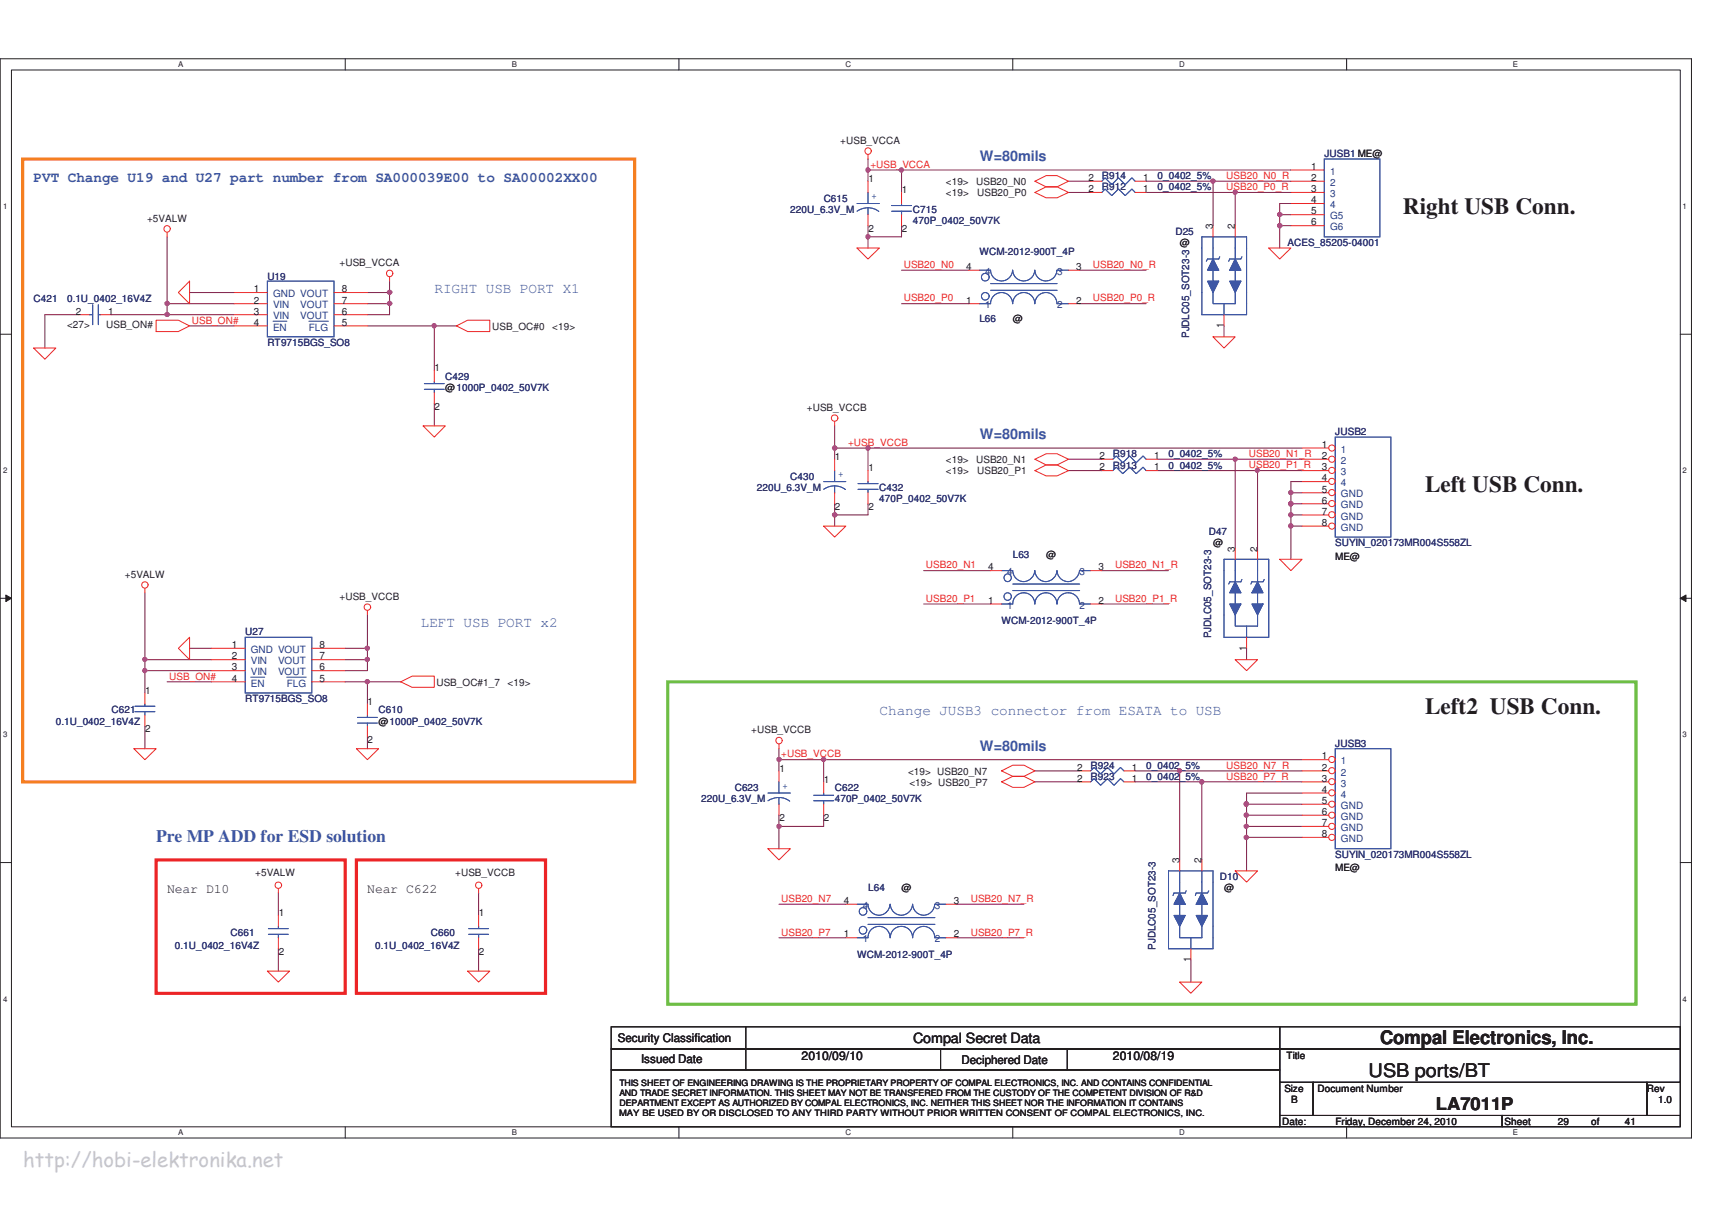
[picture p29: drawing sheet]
<svg xmlns="http://www.w3.org/2000/svg" width="297mm" height="210mm" viewBox="0 0 297 210" stroke-linecap="round" stroke-linejoin="round" font-family="sans-serif">
<defs><g id="words">
<g font-size="4" fill="#221e1f">
<text x="243.4" y="37.1">Right USB Conn.</text>
<text x="247.3" y="85.3">Left USB Conn.</text>
<text x="247.3" y="123.9">Left2 USB Conn.</text>
</g>
<text font-size="3.5" fill="#c7c9cb" x="4" y="202.6">http://hobi-elektronika.net</text>
<g font-size="3.3" fill="#221e1f">
<text x="239.4" y="181.2">Compal Electronics, Inc.</text>
<text x="237.5" y="186.9">USB ports/BT</text>
</g>
<text font-size="3" fill="#3a53a4" x="27.1" y="146.2">Pre MP ADD for ESD solution</text>
<text font-size="3" fill="#221e1f" x="249.1" y="192.6">LA7011P</text>
<g font-size="2.5" fill="#3a53a4">
<text x="170" y="28">W=80mils</text>
<text x="5.8" y="31.6">PVT Change U19 and U27 part number from SA000039E00 to SA00002XX00</text>
<text x="75.4" y="50.8">RIGHT USB PORT X1</text>
<text x="170" y="76.2">W=80mils</text>
<text x="73" y="108.7">LEFT USB PORT x2</text>
<text x="152.6" y="124.1">Change JUSB3 connector from ESATA to USB</text>
<text x="170" y="130.3">W=80mils</text>
</g>
<text font-size="2.5" fill="#221e1f" x="158.4" y="181">Compal Secret Data</text>
<g font-size="2.3" fill="#221e1f">
<text x="29" y="154.9">Near D10</text>
<text x="63.7" y="154.9">Near C622</text>
</g>
<g font-size="2.1" fill="#221e1f">
<text x="107.2" y="180.8">Security Classification</text>
<text x="111.2" y="184.5">Issued Date</text>
<text x="139.1" y="184">2010/09/10</text>
<text x="166.8" y="184.7">Deciphered Date</text>
<text x="193.1" y="184">2010/08/19</text>
</g>
<g font-size="1.7" fill="#221e1f">
<text x="145.8" y="24.9">+USB_VCCA</text>
<text x="227.5" y="29.5">1</text>
<text x="150.7" y="31.7">1</text>
<text x="156.5" y="33.6">1</text>
<text x="164.1" y="32.1">&lt;19&gt;</text>
<text x="164.1" y="34">&lt;19&gt;</text>
<text x="169.4" y="32.1">USB20_N0</text>
<text x="169.5" y="34">USB20_P0</text>
<text x="188.8" y="33.4">2</text>
<text x="188.8" y="31.4">2</text>
<text x="198.3" y="33.4">1</text>
<text x="198.3" y="31.4">1</text>
<text x="227.5" y="31.4">2</text>
<text x="227.5" y="33.4">3</text>
<text x="227.5" y="35.2">4</text>
<text x="25.5" y="38.5">+5VALW</text>
<text x="150.7" y="40.2">2</text>
<text x="156.5" y="40.2">2</text>
<text x="210.4" y="39.8" transform="rotate(-90 210.4 39.8)">3</text>
<text x="214.3" y="39.8" transform="rotate(-90 214.3 39.8)">2</text>
<text x="227.5" y="37.2">5</text>
<text x="227.5" y="39.1">6</text>
<text x="58.9" y="46.2">+USB_VCCA</text>
<text x="167.6" y="46.9">4</text>
<text x="186.7" y="46.9">3</text>
<text x="204.7" y="42.7">@</text>
<text x="44.1" y="50.7">1</text>
<text x="44.1" y="52.7">2</text>
<text x="59.3" y="52.7">7</text>
<text x="59.3" y="50.7">8</text>
<text x="167.6" y="52.7">1</text>
<text x="186.7" y="52.7">2</text>
<text x="11.6" y="57">&lt;27&gt;</text>
<text x="13.2" y="54.6">2</text>
<text x="18.4" y="57">USB_ON#</text>
<text x="18.8" y="54.6">1</text>
<text x="44.1" y="54.6">3</text>
<text x="44.1" y="56.5">4</text>
<text x="59.3" y="56.5">5</text>
<text x="59.3" y="54.6">6</text>
<text x="85.4" y="57.2">USB_OC#0</text>
<text x="95.8" y="57.2">&lt;19&gt;</text>
<text x="175.7" y="55.8">@</text>
<text x="212.3" y="57" transform="rotate(-90 212.3 57)">1</text>
<text x="75.4" y="64.5">1</text>
<text x="75.4" y="71.1">2</text>
<text x="77.3" y="67.8">@1000P_0402_50V7K</text>
<text x="140" y="71.3">+USB_VCCB</text>
<text x="229.4" y="77.7">1</text>
<text x="144.9" y="79.9">1</text>
<text x="150.7" y="81.8">1</text>
<text x="164.1" y="80.3">&lt;19&gt;</text>
<text x="164.1" y="82.3">&lt;19&gt;</text>
<text x="169.4" y="80.3">USB20_N1</text>
<text x="169.5" y="82.3">USB20_P1</text>
<text x="190.8" y="81.6">2</text>
<text x="190.8" y="79.7">2</text>
<text x="200.2" y="81.6">1</text>
<text x="200.2" y="79.7">1</text>
<text x="229.4" y="79.7">2</text>
<text x="229.4" y="81.6">3</text>
<text x="229.4" y="83.5">4</text>
<text x="144.9" y="88.5">2</text>
<text x="150.7" y="88.5">2</text>
<text x="229.4" y="85.5">5</text>
<text x="229.4" y="87.4">6</text>
<text x="229.4" y="89.3">7</text>
<text x="210.5" y="94.8">@</text>
<text x="214.3" y="95.7" transform="rotate(-90 214.3 95.7)">3</text>
<text x="218.2" y="95.7" transform="rotate(-90 218.2 95.7)">2</text>
<text x="229.4" y="91.3">8</text>
<text x="21.7" y="100.2">+5VALW</text>
<text x="171.5" y="99">4</text>
<text x="181.5" y="96.8">@</text>
<text x="190.6" y="99">3</text>
<text x="231.7" y="97.2">ME@</text>
<text x="58.9" y="104.1">+USB_VCCB</text>
<text x="171.5" y="104.8">1</text>
<text x="190.6" y="104.8">2</text>
<text x="40.2" y="112.5">1</text>
<text x="55.4" y="112.5">8</text>
<text x="216.3" y="112.9" transform="rotate(-90 216.3 112.9)">1</text>
<text x="40.2" y="116.3">3</text>
<text x="40.2" y="114.4">2</text>
<text x="40.2" y="118.3">4</text>
<text x="55.4" y="118.3">5</text>
<text x="55.4" y="116.3">6</text>
<text x="55.4" y="114.4">7</text>
<text x="75.7" y="119">USB_OC#1_7</text>
<text x="88.1" y="119">&lt;19&gt;</text>
<text x="25.2" y="120.4">1</text>
<text x="63.8" y="122.4">1</text>
<text x="65.7" y="125.7">@1000P_0402_50V7K</text>
<text x="25.2" y="127.1">2</text>
<text x="63.8" y="129">2</text>
<text x="130.3" y="127.3">+USB_VCCB</text>
<text x="229.4" y="131.8">1</text>
<text x="135.2" y="134">1</text>
<text x="142.9" y="135.9">1</text>
<text x="157.6" y="134.4">&lt;19&gt; USB20_N7</text>
<text x="157.8" y="136.4">&lt;19&gt; USB20_P7</text>
<text x="186.9" y="135.6">2</text>
<text x="186.9" y="133.7">2</text>
<text x="196.4" y="135.6">1</text>
<text x="196.4" y="133.7">1</text>
<text x="229.4" y="133.7">2</text>
<text x="229.4" y="135.6">3</text>
<text x="229.4" y="137.6">4</text>
<text x="135.2" y="142.5">2</text>
<text x="142.9" y="142.5">2</text>
<text x="229.4" y="139.5">5</text>
<text x="229.4" y="141.4">6</text>
<text x="229.4" y="143.4">7</text>
<text x="204.6" y="149.8" transform="rotate(-90 204.6 149.8)">3</text>
<text x="208.5" y="149.8" transform="rotate(-90 208.5 149.8)">2</text>
<text x="229.4" y="145.3">8</text>
<text x="44.3" y="152">+5VALW</text>
<text x="79" y="152">+USB_VCCB</text>
<text x="156.4" y="154.7">@</text>
<text x="212.4" y="154.7">@</text>
<text x="231.7" y="151.2">ME@</text>
<text x="48.4" y="159">1</text>
<text x="83.1" y="159">1</text>
<text x="146.4" y="156.9">4</text>
<text x="165.5" y="156.9">3</text>
<text x="48.4" y="165.7">2</text>
<text x="83.1" y="165.7">2</text>
<text x="146.4" y="162.7">1</text>
<text x="165.5" y="162.7">2</text>
<text x="206.6" y="166.9" transform="rotate(-90 206.6 166.9)">1</text>
<text x="223.2" y="183.8">Title</text>
<text x="222.8" y="189.4">Size</text>
<text x="224" y="191.4">B</text>
<text x="228.6" y="189.4">Document Number</text>
<text x="285.8" y="189.4">Rev</text>
<text x="287.7" y="191.4">1.0</text>
<text x="222.5" y="195.2">Date:</text>
<text x="231.7" y="195.2">Friday, December 24, 2010</text>
<text x="261.1" y="195.2">Sheet</text>
<text x="270.3" y="195.2">29</text>
<text x="276.1" y="195.2">of</text>
<text x="281.9" y="195.2">41</text>
</g>
<g font-size="1.7" fill="#ec2426">
<text x="151" y="29.1">+USB_VCCA</text>
<text x="212.8" y="31.1">USB20_N0_R</text>
<text x="212.8" y="33">USB20_P0_R</text>
<text x="156.8" y="46.5">USB20_N0</text>
<text x="189.6" y="46.5">USB20_N0_R</text>
<text x="156.8" y="52.3">USB20_P0</text>
<text x="189.6" y="52.3">USB20_P0_R</text>
<text x="33.3" y="56.2">USB_ON#</text>
<text x="147.2" y="77.4">+USB_VCCB</text>
<text x="216.7" y="79.3">USB20_N1_R</text>
<text x="216.7" y="81.3">USB20_P1_R</text>
<text x="160.7" y="98.6">USB20_N1</text>
<text x="193.5" y="98.6">USB20_N1_R</text>
<text x="160.7" y="104.4">USB20_P1</text>
<text x="193.5" y="104.4">USB20_P1_R</text>
<text x="29.4" y="117.9">USB_ON#</text>
<text x="135.5" y="131.4">+USB_VCCB</text>
<text x="212.8" y="133.4">USB20_N7_R</text>
<text x="212.8" y="135.3">USB20_P7_R</text>
<text x="135.5" y="156.5">USB20_N7</text>
<text x="168.4" y="156.5">USB20_N7_R</text>
<text x="135.5" y="162.4">USB20_P7</text>
<text x="168.4" y="162.4">USB20_P7_R</text>
</g>
<g font-size="1.7" fill="#2d2d72">
<text x="229.8" y="27.3">JUSB1 ME@</text>
<text x="142.9" y="35">C615</text>
<text x="191.2" y="33.1">R912</text>
<text x="191.2" y="31.1">R914</text>
<text x="200.8" y="33.1">0_0402_5%</text>
<text x="200.8" y="31.1">0_0402_5%</text>
<text x="137.1" y="36.9">220U_6.3V_M</text>
<text x="158.4" y="36.9">C715</text>
<text x="158.4" y="38.9">470P_0402_50V7K</text>
<text x="203.9" y="40.7">D25</text>
<text x="169.9" y="44.2">WCM-2012-900T_4P</text>
<text x="223.4" y="42.7">ACES_85205-04001</text>
<text x="5.8" y="52.4">C421</text>
<text x="11.6" y="52.4">0.1U_0402_16V4Z</text>
<text x="46.4" y="48.5">U19</text>
<text x="169.9" y="55.8">L66</text>
<text x="206.3" y="58.7" transform="rotate(-90 206.3 58.7)">PJDLC05_SOT23-3</text>
<text x="46.4" y="60.1">RT9715BGS_SO8</text>
<text x="77.3" y="65.9">C429</text>
<text x="231.7" y="75.5">JUSB2</text>
<text x="137.1" y="83.3">C430</text>
<text x="193.1" y="81.3">R913</text>
<text x="193.1" y="79.4">R918</text>
<text x="202.7" y="81.3">0_0402_5%</text>
<text x="202.7" y="79.4">0_0402_5%</text>
<text x="131.3" y="85.2">220U_6.3V_M</text>
<text x="152.6" y="85.2">C432</text>
<text x="152.6" y="87.1">470P_0402_50V7K</text>
<text x="209.7" y="92.9">D47</text>
<text x="231.7" y="94.8">SUYIN_020173MR004S558ZL</text>
<text x="175.7" y="96.8">L63</text>
<text x="42.5" y="110.3">U27</text>
<text x="173.8" y="108.3">WCM-2012-900T_4P</text>
<text x="210.1" y="110.8" transform="rotate(-90 210.1 110.8)">PJDLC05_SOT23-3</text>
<text x="9.7" y="125.7">0.1U_0402_16V4Z</text>
<text x="19.3" y="123.8">C621</text>
<text x="42.5" y="121.9">RT9715BGS_SO8</text>
<text x="65.7" y="123.8">C610</text>
<text x="231.7" y="129.6">JUSB3</text>
<text x="127.5" y="137.3">C623</text>
<text x="144.8" y="137.3">C622</text>
<text x="189.2" y="135.4">R923</text>
<text x="189.2" y="133.4">R924</text>
<text x="198.9" y="135.4">0_0402_5%</text>
<text x="198.9" y="133.4">0_0402_5%</text>
<text x="121.7" y="139.2">220U_6.3V_M</text>
<text x="144.8" y="139.2">470P_0402_50V7K</text>
<text x="231.7" y="148.9">SUYIN_020173MR004S558ZL</text>
<text x="150.6" y="154.7">L64</text>
<text x="211.6" y="152.7">D10</text>
<text x="30.3" y="164.7">0.1U_0402_16V4Z</text>
<text x="40" y="162.4">C661</text>
<text x="65.1" y="164.7">0.1U_0402_16V4Z</text>
<text x="74.8" y="162.4">C660</text>
<text x="148.7" y="166.3">WCM-2012-900T_4P</text>
<text x="200.5" y="164.8" transform="rotate(-90 200.5 164.8)">PJDLC05_SOT23-3</text>
</g>
<g font-size="1.7" fill="#3a53a4">
<text x="151.2" y="34.6">+</text>
<text x="145.4" y="82.8">+</text>
<text x="135.8" y="136.9">+</text>
</g>
<g font-size="1.7" fill="#1d437e">
<text x="230.8" y="30.3">1</text>
<text x="230.8" y="32.3">2</text>
<text x="230.8" y="34.2">3</text>
<text x="230.8" y="38.1">G5</text>
<text x="230.8" y="40">G6</text>
<text x="230.8" y="36.1">4</text>
<text x="170.9" y="47.7">4</text>
<text x="183.4" y="47.7">3</text>
<text x="47.4" y="51.5">GND VOUT</text>
<text x="47.4" y="53.5">VIN</text>
<text x="52.1" y="53.5">VOUT</text>
<text x="170.9" y="53.5">1</text>
<text x="183.4" y="53.5">2</text>
<text x="47.4" y="55.4">VIN</text>
<text x="47.4" y="57.4">EN</text>
<text x="52.1" y="55.4">VOUT</text>
<text x="53.6" y="57.4">FLG</text>
<text x="232.7" y="78.6">1</text>
<text x="232.7" y="80.5">2</text>
<text x="232.7" y="82.4">3</text>
<text x="232.7" y="84.4">4</text>
<text x="232.7" y="86.3">GND</text>
<text x="232.7" y="88.2">GND</text>
<text x="232.7" y="90.2">GND</text>
<text x="232.7" y="92.1">GND</text>
<text x="174.8" y="99.8">4</text>
<text x="187.3" y="99.8">3</text>
<text x="174.8" y="105.6">1</text>
<text x="187.3" y="105.6">2</text>
<text x="43.5" y="113.3">GND VOUT</text>
<text x="43.5" y="117.2">VIN</text>
<text x="43.5" y="119.1">EN</text>
<text x="43.5" y="115.3">VIN</text>
<text x="48.2" y="117.2">VOUT</text>
<text x="48.2" y="115.3">VOUT</text>
<text x="49.8" y="119.1">FLG</text>
<text x="232.7" y="132.6">1</text>
<text x="232.7" y="134.6">2</text>
<text x="232.7" y="136.5">3</text>
<text x="232.7" y="138.4">4</text>
<text x="232.7" y="140.4">GND</text>
<text x="232.7" y="142.3">GND</text>
<text x="232.7" y="144.2">GND</text>
<text x="232.7" y="146.1">GND</text>
<text x="149.7" y="157.7">4</text>
<text x="162.2" y="157.7">3</text>
<text x="149.7" y="163.5">1</text>
<text x="162.2" y="163.5">2</text>
</g>
<g font-size="1.5" fill="#221e1f">
<text x="107.5" y="188.4">THIS SHEET OF ENGINEERING DRAWING IS THE PROPRIETARY PROPERTY OF COMPAL ELECTRONICS, INC. AND CONTAINS CONFIDENTIAL</text>
<text x="107.5" y="190.2">AND TRADE SECRET INFORMATION. THIS SHEET MAY NOT BE TRANSFERED FROM THE CUSTODY OF THE COMPETENT DIVISION OF R&amp;D</text>
<text x="107.5" y="192">DEPARTMENT EXCEPT AS AUTHORIZED BY COMPAL ELECTRONICS, INC. NEITHER THIS SHEET NOR THE INFORMATION IT CONTAINS</text>
<text x="107.4" y="193.7">MAY BE USED BY OR DISCLOSED TO ANY THIRD PARTY WITHOUT PRIOR WRITTEN CONSENT OF COMPAL ELECTRONICS, INC.</text>
</g>
<g font-size="1.4" fill="#221e1f">
<text x="30.9" y="11.6">A</text>
<text x="88.8" y="11.6">B</text>
<text x="146.7" y="11.6">C</text>
<text x="204.6" y="11.6">D</text>
<text x="262.5" y="11.6">E</text>
<text x=".5" y="36.3">1</text>
<text x="291.9" y="36.3">1</text>
<text x=".5" y="82.1">2</text>
<text x="291.9" y="82.1">2</text>
<text x=".5" y="128">3</text>
<text x="291.9" y="128">3</text>
<text x=".5" y="173.8">4</text>
<text x="291.9" y="173.8">4</text>
<text x="30.9" y="197">A</text>
<text x="88.8" y="197">B</text>
<text x="146.7" y="197">C</text>
<text x="204.6" y="197">D</text>
<text x="262.5" y="197">E</text>
</g>
</g></defs>
<path d="M0 10.2h293.5v187.3h-293.5zM2 12.1h289.5v183.4h-289.5z" fill="none" stroke="#221e1f" stroke-width=".17"/>
<g fill="#fff">
<path d="M30.9 10.4h.9v1.5h-.9z"/>
<path d="M30.9 195.8h.9v1.5h-.9z"/>
</g>
<path d="M59.9 10.2v1.9M59.9 195.5v2" fill="none" stroke="#221e1f" stroke-width=".17"/>
<g fill="#fff">
<path d="M88.9 10.4h.9v1.5h-.9z"/>
<path d="M88.9 195.8h.9v1.5h-.9z"/>
</g>
<path d="M117.8 10.2v1.9M117.8 195.5v2" fill="none" stroke="#221e1f" stroke-width=".17"/>
<g fill="#fff">
<path d="M146.8 10.4h.9v1.5h-.9z"/>
<path d="M146.8 195.8h.9v1.5h-.9z"/>
</g>
<path d="M175.7 10.2v1.9M175.7 195.5v2" fill="none" stroke="#221e1f" stroke-width=".17"/>
<g fill="#fff">
<path d="M204.7 10.4h1v1.5h-1z"/>
<path d="M204.7 195.8h1v1.5h-1z"/>
</g>
<path d="M233.6 10.2v1.9M233.6 195.5v2" fill="none" stroke="#221e1f" stroke-width=".17"/>
<g fill="#fff">
<path d="M262.6 10.4h.9v1.5h-.9z"/>
<path d="M262.6 195.8h.9v1.5h-.9z"/>
<path d="M.5 35h.8v1.6h-.8z"/>
<path d="M292.1 35h.7v1.6h-.7z"/>
<path d="M.5 80.9h.8v1.5h-.8z"/>
<path d="M292.1 80.9h.7v1.5h-.7z"/>
</g>
<path d="M0 58h2M291.5 58h2" fill="none" stroke="#221e1f" stroke-width=".17"/>
<g fill="#fff">
<path d="M.5 126.8h.8v1.5h-.8z"/>
<path d="M292.1 126.8h.7v1.5h-.7z"/>
</g>
<path d="M0 103.8h2M291.5 103.8h2" fill="none" stroke="#221e1f" stroke-width=".17"/>
<path d="M1 103.3l1 .5-1 .6z" fill="#221e1f"/>
<path d="M1 103.3l1 .5-1 .6z" fill="none" stroke="#221e1f" stroke-width=".17"/>
<path d="M291.5 103.8l1-.5v1.1z" fill="#221e1f"/>
<path d="M291.5 103.8l1-.5v1.1z" fill="none" stroke="#221e1f" stroke-width=".17"/>
<g fill="#fff">
<path d="M.5 172.6h.8v1.5h-.8z"/>
<path d="M292.1 172.6h.7v1.5h-.7z"/>
</g>
<path d="M0 149.7h2M291.5 149.7h2" fill="none" stroke="#221e1f" stroke-width=".17"/>
<path d="M144.8 89.4h5.8" fill="none" stroke="#7f1542" stroke-width=".17"/>
<circle cx="144.8" cy="89.3" r=".38" fill="#b8529f"/>
<circle cx="144.8" cy="89.3" r=".38" fill="none" stroke="#b8529f" stroke-width=".17"/>
<path d="M7.8 54.6v5.8M144.8 77.8h5.8v3.9M144.8 89.4v1.9M150.6 87.4v2" fill="none" stroke="#7f1542" stroke-width=".17"/>
<circle cx="144.8" cy="77.8" r=".39" fill="#b8529f"/>
<circle cx="144.8" cy="77.8" r=".39" fill="none" stroke="#b8529f" stroke-width=".17"/>
<path d="M19.3 54.6h9.7M29 52.7h11.6M63.7 50.8h3.9M63.7 52.7h3.9M63.7 54.6h3.9M224 83.6h1.9" fill="none" stroke="#7f1542" stroke-width=".17"/>
<circle cx="29" cy="52.7" r=".37" fill="#b8529f"/>
<circle cx="29" cy="52.7" r=".37" fill="none" stroke="#b8529f" stroke-width=".17"/>
<path d="M32.9 56.6h7.7M67.6 50.8v1.9M224 91.3v5.8" fill="none" stroke="#7f1542" stroke-width=".17"/>
<circle cx="67.6" cy="50.7" r=".37" fill="#b8529f"/>
<circle cx="67.6" cy="50.7" r=".37" fill="none" stroke="#b8529f" stroke-width=".17"/>
<path d="M29 54.6h11.6" fill="none" stroke="#7f1542" stroke-width=".17"/>
<circle cx="29" cy="54.6" r=".37" fill="#b8529f"/>
<circle cx="29" cy="54.6" r=".37" fill="none" stroke="#b8529f" stroke-width=".17"/>
<path d="M7.8 54.6h5.8M32.9 50.8h7.7M63.7 56.6h11.7" fill="none" stroke="#7f1542" stroke-width=".17"/>
<circle cx="75.3" cy="56.5" r=".37" fill="#b8529f"/>
<circle cx="75.3" cy="56.5" r=".37" fill="none" stroke="#b8529f" stroke-width=".17"/>
<path d="M150.6 77.8h75.3" fill="none" stroke="#7f1542" stroke-width=".17"/>
<circle cx="150.6" cy="77.8" r=".38" fill="#b8529f"/>
<circle cx="150.6" cy="77.8" r=".38" fill="none" stroke="#b8529f" stroke-width=".17"/>
<path d="M29 52.7v1.9M67.6 48.8v2M67.6 52.7v1.9M144.8 77.8v1.9M144.8 87.4v2" fill="none" stroke="#7f1542" stroke-width=".17"/>
<circle cx="67.6" cy="52.7" r=".38" fill="#b8529f"/>
<circle cx="67.6" cy="52.7" r=".38" fill="none" stroke="#b8529f" stroke-width=".17"/>
<path d="M29 41.1v11.6M75.4 56.6v7.6M75.4 70.1v3.8M59.9 112.5h3.8v2h-3.8M59.9 116.4h3.8" fill="none" stroke="#7f1542" stroke-width=".17"/>
<circle cx="63.7" cy="112.5" r=".37" fill="#b8529f"/>
<circle cx="63.7" cy="112.5" r=".37" fill="none" stroke="#b8529f" stroke-width=".17"/>
<path d="M63.7 106.7v5.8M63.7 118.3v3.9" fill="none" stroke="#7f1542" stroke-width=".17"/>
<circle cx="63.7" cy="118.3" r=".37" fill="#b8529f"/>
<circle cx="63.7" cy="118.3" r=".37" fill="none" stroke="#b8529f" stroke-width=".17"/>
<path d="M25.1 102.9v11.6h11.6M29 118.3h7.7M59.9 118.3h3.8M63.7 128v1.9" fill="none" stroke="#7f1542" stroke-width=".17"/>
<circle cx="25.1" cy="114.4" r=".37" fill="#b8529f"/>
<circle cx="25.1" cy="114.4" r=".37" fill="none" stroke="#b8529f" stroke-width=".17"/>
<path d="M25.1 116.4h11.6" fill="none" stroke="#7f1542" stroke-width=".17"/>
<circle cx="25.1" cy="116.4" r=".37" fill="#b8529f"/>
<circle cx="25.1" cy="116.4" r=".37" fill="none" stroke="#b8529f" stroke-width=".17"/>
<path d="M25.1 114.5v1.9M32.9 112.5h3.8M63.7 114.5v1.9" fill="none" stroke="#7f1542" stroke-width=".17"/>
<circle cx="63.7" cy="114.4" r=".37" fill="#b8529f"/>
<circle cx="63.7" cy="114.4" r=".37" fill="none" stroke="#b8529f" stroke-width=".17"/>
<path d="M75.4 56.6h3.8M214.3 79.7h11.6M218.2 81.7h7.7M224 87.4h1.9M224 85.5h1.9M63.7 118.3h5.8M25.1 126v3.9" fill="none" stroke="#7f1542" stroke-width=".17"/>
<circle cx="214.3" cy="79.7" r=".37" fill="#b8529f"/>
<circle cx="214.3" cy="79.7" r=".37" fill="none" stroke="#b8529f" stroke-width=".17"/>
<path d="M214.3 79.7v15.4M218.2 81.7v13.4M216.3 112.5v2" fill="none" stroke="#7f1542" stroke-width=".17"/>
<circle cx="218.1" cy="81.6" r=".37" fill="#b8529f"/>
<circle cx="218.1" cy="81.6" r=".37" fill="none" stroke="#b8529f" stroke-width=".17"/>
<path d="M200.8 79.7h13.5M200.8 81.7h17.4M224 83.6v3.8" fill="none" stroke="#7f1542" stroke-width=".17"/>
<circle cx="223.9" cy="87.4" r=".38" fill="#b8529f"/>
<circle cx="223.9" cy="87.4" r=".38" fill="none" stroke="#b8529f" stroke-width=".17"/>
<circle cx="224" cy="85.5" r=".37" fill="#b8529f"/>
<circle cx="224" cy="85.5" r=".37" fill="none" stroke="#b8529f" stroke-width=".17"/>
<path d="M224 89.4h1.9" fill="none" stroke="#7f1542" stroke-width=".17"/>
<circle cx="224" cy="89.3" r=".38" fill="#b8529f"/>
<circle cx="224" cy="89.3" r=".38" fill="none" stroke="#b8529f" stroke-width=".17"/>
<path d="M224 87.4v2" fill="none" stroke="#7f1542" stroke-width=".17"/>
<circle cx="223.9" cy="87.4" r=".38" fill="#b8529f"/>
<circle cx="223.9" cy="87.4" r=".38" fill="none" stroke="#b8529f" stroke-width=".17"/>
<path d="M224 91.3h1.9" fill="none" stroke="#7f1542" stroke-width=".17"/>
<circle cx="223.9" cy="91.3" r=".38" fill="#b8529f"/>
<circle cx="223.9" cy="91.3" r=".38" fill="none" stroke="#b8529f" stroke-width=".17"/>
<path d="M222 35.3v2h2M222 37.3v1.9h2M144.8 73.9v3.9M185.4 79.7h5.8M160.3 99h11.6M185.4 81.7h5.8M191.2 99h11.5M224 89.4v1.9M25.1 116.4v3.9M160.3 104.8h11.6M191.2 104.8h11.5" fill="none" stroke="#7f1542" stroke-width=".17"/>
<circle cx="222.1" cy="37.2" r=".37" fill="#b8529f"/>
<circle cx="222.1" cy="37.2" r=".37" fill="none" stroke="#b8529f" stroke-width=".17"/>
<path d="M150.6 41.1h5.8" fill="none" stroke="#7f1542" stroke-width=".17"/>
<circle cx="150.6" cy="41.1" r=".37" fill="#b8529f"/>
<circle cx="150.6" cy="41.1" r=".37" fill="none" stroke="#b8529f" stroke-width=".17"/>
<path d="M150.6 27.6v1.9h5.8v3.9M150.6 39.2v3.8M156.4 39.2v1.9" fill="none" stroke="#7f1542" stroke-width=".17"/>
<circle cx="150.6" cy="29.5" r=".38" fill="#b8529f"/>
<circle cx="150.6" cy="29.5" r=".38" fill="none" stroke="#b8529f" stroke-width=".17"/>
<path d="M156.4 29.5h67.6" fill="none" stroke="#7f1542" stroke-width=".17"/>
<circle cx="156.4" cy="29.5" r=".37" fill="#b8529f"/>
<circle cx="156.4" cy="29.5" r=".37" fill="none" stroke="#b8529f" stroke-width=".17"/>
<path d="M185.4 33.4h3.8M185.4 31.5h3.8M222 39.2v3.8M222 35.3h2" fill="none" stroke="#7f1542" stroke-width=".17"/>
<circle cx="222" cy="39.2" r=".39" fill="#b8529f"/>
<circle cx="222" cy="39.2" r=".39" fill="none" stroke="#b8529f" stroke-width=".17"/>
<path d="M150.6 29.5v2M210.5 31.5h13.5M156.4 46.9h11.6M156.4 52.7h11.6M187.3 46.9h11.6M187.3 52.7h11.6" fill="none" stroke="#7f1542" stroke-width=".17"/>
<circle cx="210.4" cy="31.4" r=".37" fill="#b8529f"/>
<circle cx="210.4" cy="31.4" r=".37" fill="none" stroke="#b8529f" stroke-width=".17"/>
<path d="M214.3 33.4h9.7" fill="none" stroke="#7f1542" stroke-width=".17"/>
<circle cx="214.3" cy="33.4" r=".38" fill="#b8529f"/>
<circle cx="214.3" cy="33.4" r=".38" fill="none" stroke="#b8529f" stroke-width=".17"/>
<path d="M198.9 31.5h11.6v7.7M198.9 33.4h15.4v5.8M212.4 56.6v1.9M142.9 131.8h83M197 135.7h11.5v13.5M197 133.8h7.7v15.4M206.6 166.6v3.8" fill="none" stroke="#7f1542" stroke-width=".17"/>
<circle cx="142.9" cy="131.8" r=".37" fill="#b8529f"/>
<circle cx="142.9" cy="131.8" r=".37" fill="none" stroke="#b8529f" stroke-width=".17"/>
<path d="M204.7 133.8h21.2" fill="none" stroke="#7f1542" stroke-width=".17"/>
<circle cx="204.6" cy="133.7" r=".36" fill="#b8529f"/>
<circle cx="204.6" cy="133.7" r=".36" fill="none" stroke="#b8529f" stroke-width=".17"/>
<path d="M208.5 135.7h17.4" fill="none" stroke="#7f1542" stroke-width=".17"/>
<circle cx="208.5" cy="135.7" r=".38" fill="#b8529f"/>
<circle cx="208.5" cy="135.7" r=".38" fill="none" stroke="#b8529f" stroke-width=".17"/>
<path d="M225.9 137.6h-9.6v2" fill="none" stroke="#7f1542" stroke-width=".17"/>
<circle cx="216.2" cy="139.5" r=".38" fill="#b8529f"/>
<circle cx="216.2" cy="139.5" r=".38" fill="none" stroke="#b8529f" stroke-width=".17"/>
<path d="M225.9 139.6h-9.6v1.9" fill="none" stroke="#7f1542" stroke-width=".17"/>
<circle cx="216.2" cy="141.4" r=".38" fill="#b8529f"/>
<circle cx="216.2" cy="141.4" r=".38" fill="none" stroke="#b8529f" stroke-width=".17"/>
<circle cx="216.2" cy="139.5" r=".38" fill="#b8529f"/>
<circle cx="216.2" cy="139.5" r=".38" fill="none" stroke="#b8529f" stroke-width=".17"/>
<path d="M216.3 141.5v3.8" fill="none" stroke="#7f1542" stroke-width=".17"/>
<circle cx="216.2" cy="145.3" r=".37" fill="#b8529f"/>
<circle cx="216.2" cy="145.3" r=".37" fill="none" stroke="#b8529f" stroke-width=".17"/>
<path d="M216.3 141.5h9.6M216.3 143.4h9.6" fill="none" stroke="#7f1542" stroke-width=".17"/>
<circle cx="216.2" cy="143.4" r=".37" fill="#b8529f"/>
<circle cx="216.2" cy="143.4" r=".37" fill="none" stroke="#b8529f" stroke-width=".17"/>
<path d="M135.1 143.4h7.8M216.3 145.3h9.6" fill="none" stroke="#7f1542" stroke-width=".17"/>
<circle cx="135.2" cy="143.4" r=".37" fill="#b8529f"/>
<circle cx="135.2" cy="143.4" r=".37" fill="none" stroke="#b8529f" stroke-width=".17"/>
<path d="M135.1 131.8h7.8" fill="none" stroke="#7f1542" stroke-width=".17"/>
<circle cx="135.2" cy="131.8" r=".37" fill="#b8529f"/>
<circle cx="135.2" cy="131.8" r=".37" fill="none" stroke="#b8529f" stroke-width=".17"/>
<g fill="none" stroke="#7f1542" stroke-width=".17">
<path d="M135.1 129.9v3.9M142.9 131.8v3.9M179.6 133.8h7.7M179.6 135.7h7.7M48.3 155v3.9M83 155v3.9M135.1 156.9h11.7M135.1 141.5v5.8M142.9 141.5v1.9M166.1 156.9h11.6M216.3 145.3v5.8M48.3 164.6v3.9"/>
<path d="M83 164.6v3.9M135.1 162.7h11.7M166.1 162.7h11.6"/>
</g>
<g fill="none" stroke="#ec2426" stroke-width=".17">
<path d="M150.6 26.8v.8M150.6 31.5v1.9M150.6 37.3v1.9M179.6 31.5l1.9-1h1.9l2 1-2 .9h-1.9zM179.6 33.4l1.9-1h1.9l2 1-2 .9h-1.9zM13.6 54.6h1.9M17.4 54.6h1.9M27.1 55.6h3.8l2 1-2 .9h-3.8zM29 40.3v.8M32.9 48.8v3.9l-2-1.9zM67.6 48.1v.7M79.2 56.6l1.9-1h3.9v1.9h-3.9z"/>
<path d="M148.7 43h3.9l-2 1.9zM210.5 58.5h3.8l-1.9 1.9zM220.1 43h3.9l-2 1.9zM5.8 60.4h3.9l-1.9 1.9zM73.4 73.9h3.9l-1.9 2zM144.8 73.1v.8M179.6 79.7l1.9-1h1.9l2 1-2 1h-1.9zM142.9 91.3h3.9l-2 1.9zM179.6 81.7l1.9-1h1.9l2 1-2 .9h-1.9zM222 97.1h3.9l-1.9 1.9zM25.1 102.1v.8M30.9 112.5l2-1.9v3.9z"/>
<path d="M63.7 105.9v.8M69.5 118.3l2-1h3.9v2h-3.9zM214.3 114.5h3.9l-1.9 1.9zM23.2 129.9h3.9l-2 1.9zM61.8 129.9h3.9l-2 1.9zM135.1 129.1v.8M173.8 133.8l1.9-1h2l1.9 1-1.9 .9h-2zM173.8 135.7l1.9-1h2l1.9 1-1.9 .9h-2zM48.3 154.2v.8M83 154.2v.8M133.2 147.3h3.9l-2 1.9zM214.3 151.1h3.9l-1.9 2z"/>
<path d="M46.4 168.5h3.8l-1.9 1.9zM81.1 168.5h3.9l-2 1.9zM204.7 170.4h3.8l-1.9 2z"/>
<circle cx="29" cy="39.7" r=".56"/>
<circle cx="150.6" cy="26.2" r=".56"/>
<circle cx="67.6" cy="47.4" r=".56"/>
<circle cx="144.8" cy="72.6" r=".57"/>
<circle cx="25.1" cy="101.5" r=".56"/>
<circle cx="63.7" cy="105.4" r=".57"/>
<circle cx="135.2" cy="128.5" r=".56"/>
<circle cx="48.3" cy="153.6" r=".57"/>
<circle cx="83.1" cy="153.6" r=".56"/>
</g>
<g fill="none" stroke="#221e1f" stroke-width=".17">
<path d="M106 178.2h116v3.8h-116zM129.4 178.2v7.5M222 178.2h69.5v3.8h-69.5zM106 182h116v3.7h-116zM106 185.7h116v9.8h-116zM163.2 182v3.7M185.2 182v3.7M222 182h69.5v5.8h-69.5zM222 187.8h5.8v5.8h-5.8zM222 193.6h38.6v1.9h-38.6zM227.8 187.8h58v5.8h-58zM260.6 193.6h30.9v1.9h-30.9z"/>
<path d="M285.8 187.8h5.7v5.8h-5.7z"/>
</g>
<path d="M115.9 118.3h167.9v56h-167.9z" fill="none" stroke="#6ebe45" stroke-width=".55"/>
<path d="M3.9 27.6h106.2v108.1h-106.2z" fill="none" stroke="#f57f20" stroke-width=".55"/>
<path d="M27.1 149.2h32.8v23.2h-32.8zM61.8 149.2h32.9v23.2h-32.9z" fill="none" stroke="#ec2426" stroke-width=".55"/>
<path d="M148.7 36.7a3.2 3.2 0 0 1 3.8 0M148.7 35.3h3.9M150.6 33.4v1.9M150.6 36.1v1.2M15.5 54.6h.6M16.1 52.9v3.4M17.1 52.9v3.4M17.1 54.6h.3M231.7 75.9h9.6v17.3h-9.6z" fill="none" stroke="#3a53a4" stroke-width=".17"/>
<circle cx="231.1" cy="77.7" r=".54" fill="#fff"/>
<g fill="none" stroke="#ec2426" stroke-width=".17">
<path d="M225.9 77.8h4.6"/>
<circle cx="231.1" cy="77.7" r=".54"/>
</g>
<circle cx="231.1" cy="79.7" r=".54" fill="#fff"/>
<g fill="none" stroke="#ec2426" stroke-width=".17">
<path d="M225.9 79.7h4.6"/>
<circle cx="231.1" cy="79.7" r=".54"/>
</g>
<circle cx="231.1" cy="81.6" r=".54" fill="#fff"/>
<g fill="none" stroke="#ec2426" stroke-width=".17">
<path d="M225.9 81.7h4.6"/>
<circle cx="231.1" cy="81.6" r=".54"/>
</g>
<circle cx="231.1" cy="83.5" r=".54" fill="#fff"/>
<g fill="none" stroke="#ec2426" stroke-width=".17">
<path d="M225.9 83.6h4.6"/>
<circle cx="231.1" cy="83.5" r=".54"/>
</g>
<circle cx="231.1" cy="85.5" r=".54" fill="#fff"/>
<g fill="none" stroke="#ec2426" stroke-width=".17">
<path d="M225.9 85.5h4.6"/>
<circle cx="231.1" cy="85.5" r=".54"/>
</g>
<circle cx="231.1" cy="87.4" r=".54" fill="#fff"/>
<g fill="none" stroke="#ec2426" stroke-width=".17">
<path d="M225.9 87.4h4.6"/>
<circle cx="231.1" cy="87.4" r=".54"/>
</g>
<circle cx="231.1" cy="89.3" r=".54" fill="#fff"/>
<g fill="none" stroke="#ec2426" stroke-width=".17">
<path d="M225.9 89.4h4.6"/>
<circle cx="231.1" cy="89.3" r=".54"/>
</g>
<circle cx="231.1" cy="91.3" r=".54" fill="#fff"/>
<g fill="none" stroke="#ec2426" stroke-width=".17">
<path d="M225.9 91.3h4.6"/>
<circle cx="231.1" cy="91.3" r=".54"/>
</g>
<path d="M231.7 129.9h9.6v17.4h-9.6z" fill="none" stroke="#3a53a4" stroke-width=".17"/>
<circle cx="231.1" cy="131.8" r=".54" fill="#fff"/>
<g fill="none" stroke="#ec2426" stroke-width=".17">
<path d="M225.9 131.8h4.6"/>
<circle cx="231.1" cy="131.8" r=".54"/>
</g>
<circle cx="231.1" cy="133.7" r=".54" fill="#fff"/>
<g fill="none" stroke="#ec2426" stroke-width=".17">
<path d="M225.9 133.8h4.6"/>
<circle cx="231.1" cy="133.7" r=".54"/>
</g>
<circle cx="231.1" cy="135.6" r=".54" fill="#fff"/>
<g fill="none" stroke="#ec2426" stroke-width=".17">
<path d="M225.9 135.7h4.6"/>
<circle cx="231.1" cy="135.6" r=".54"/>
</g>
<circle cx="231.1" cy="137.6" r=".54" fill="#fff"/>
<g fill="none" stroke="#ec2426" stroke-width=".17">
<path d="M225.9 137.6h4.6"/>
<circle cx="231.1" cy="137.6" r=".54"/>
</g>
<circle cx="231.1" cy="139.6" r=".54" fill="#fff"/>
<g fill="none" stroke="#ec2426" stroke-width=".17">
<path d="M225.9 139.6h4.6"/>
<circle cx="231.1" cy="139.6" r=".54"/>
</g>
<circle cx="231.1" cy="141.5" r=".54" fill="#fff"/>
<g fill="none" stroke="#ec2426" stroke-width=".17">
<path d="M225.9 141.5h4.6"/>
<circle cx="231.1" cy="141.5" r=".54"/>
</g>
<circle cx="231.1" cy="143.4" r=".54" fill="#fff"/>
<g fill="none" stroke="#ec2426" stroke-width=".17">
<path d="M225.9 143.4h4.6"/>
<circle cx="231.1" cy="143.4" r=".54"/>
</g>
<circle cx="231.1" cy="145.3" r=".54" fill="#fff"/>
<g fill="none" stroke="#ec2426" stroke-width=".17">
<path d="M189.2 33.4h2M189.2 31.5h2M197 33.4h1.9M197 31.5h1.9M150.6 81.7v1.9M150.6 85.5v1.9M48.3 158.9v1.9M146.8 156.9h1.9M164.1 156.9h2M225.9 145.3h4.6M48.3 162.7v1.9M146.8 162.7h1.9"/>
<path d="M164.1 162.7h2"/>
<circle cx="231.1" cy="145.3" r=".54"/>
</g>
<g fill="none" stroke="#3a53a4" stroke-width=".17">
<path d="M191.2 33.4l.5-.6 1.2 1.1 1.2-1.1 1.1 1.1 1.2-1.1 .6 .6M191.2 31.5l.5-.6 1.2 1.1 1.2-1.1 1.1 1.1 1.2-1.1 .6 .6M148.9 84.9h3.5M148.9 83.9h3.5M150.6 83.6v.3M150.6 84.9v.6M148.7 156.9h1.9a1.91 1.91 0 0 0 1.9 1.9 1.91 1.91 0 0 0 1.9-1.9M150.6 159.2h11.6M154.5 156.9a1.92 1.92 0 0 0 1.9 1.9 1.92 1.92 0 0 0 1.9-1.9M158.4 156.9a1.91 1.91 0 0 0 1.9 1.9 1.91 1.91 0 0 0 1.9-1.9M162.2 156.9h1.9M46.6 162.1h3.4"/>
<path d="M46.6 161.2h3.4M48.3 160.8v.4M48.3 162.1v.6M148.7 162.7h1.9a1.91 1.91 0 0 1 1.9-1.9 1.91 1.91 0 0 1 1.9 1.9M150.6 160.4h11.6M154.5 162.7a1.92 1.92 0 0 1 1.9-1.9 1.92 1.92 0 0 1 1.9 1.9M158.4 162.7a1.91 1.91 0 0 1 1.9-1.9 1.91 1.91 0 0 1 1.9 1.9M162.2 162.7h1.9"/>
<circle cx="149.7" cy="158.2" r=".66"/>
<circle cx="149.7" cy="161.4" r=".66"/>
</g>
<path d="M218.2 101l.9 1.9h-1.9z" fill="#3a53a4"/>
<path d="M212.4 99v7.7M212.4 97.1h7.7M214.3 99v2M218.2 99v2M220.1 99v7.7M212.4 110.6h7.7M216.3 108.7v1.9M218.2 102.9v1.9M218.2 101l.9 1.9h-1.9z" fill="none" stroke="#3a53a4" stroke-width=".17"/>
<path d="M214.3 101l1 1.9h-1.9z" fill="#3a53a4"/>
<path d="M214.3 101l1 1.9h-1.9zM214.3 102.9v1.9M215.5 100.5l-.2 .5h-1.9l-.2 .4M219.4 100.5l-.3 .5h-1.9l-.2 .4M220.1 106.7v2" fill="none" stroke="#3a53a4" stroke-width=".17"/>
<path d="M213.4 104.8h1.9l-1 1.9z" fill="#3a53a4"/>
<path d="M213.4 104.8h1.9l-1 1.9z" fill="none" stroke="#3a53a4" stroke-width=".17"/>
<path d="M217.2 104.8h1.9l-.9 1.9z" fill="#3a53a4"/>
<path d="M212.4 97.1v1.9M214.3 97.1v1.9M218.2 97.1v1.9M220.1 97.1v1.9M212.4 106.7v3.9M214.3 106.7v2h3.9v-2M217.2 104.8h1.9l-.9 1.9zM220.1 108.7v1.9" fill="none" stroke="#3a53a4" stroke-width=".17"/>
<path d="M218.2 101l.9 1.9h-1.9z" fill="#3a53a4"/>
<path d="M212.4 99v7.7M212.4 97.1h7.7M214.3 99v2M218.2 99v2M220.1 99v7.7M212.4 110.6h7.7M216.3 108.7v1.9M218.2 102.9v1.9M218.2 101l.9 1.9h-1.9z" fill="none" stroke="#3a53a4" stroke-width=".17"/>
<path d="M214.3 101l1 1.9h-1.9z" fill="#3a53a4"/>
<path d="M214.3 101l1 1.9h-1.9zM214.3 102.9v1.9M215.5 100.5l-.2 .5h-1.9l-.2 .4M219.4 100.5l-.3 .5h-1.9l-.2 .4M220.1 106.7v2" fill="none" stroke="#3a53a4" stroke-width=".17"/>
<path d="M213.4 104.8h1.9l-1 1.9z" fill="#3a53a4"/>
<path d="M213.4 104.8h1.9l-1 1.9z" fill="none" stroke="#3a53a4" stroke-width=".17"/>
<path d="M217.2 104.8h1.9l-.9 1.9z" fill="#3a53a4"/>
<g fill="none" stroke="#3a53a4" stroke-width=".17">
<path d="M46.4 48.8h11.5v9.6h-11.5zM173.8 99h1.9a1.91 1.91 0 0 0 1.9 1.9 1.91 1.91 0 0 0 1.9-1.9M179.6 99a1.91 1.91 0 0 0 1.9 1.9 1.91 1.91 0 0 0 1.9-1.9 1.96 1.96 0 0 0 1.9 1.9 1.96 1.96 0 0 0 2-1.9M187.3 99h1.9M212.4 97.1v1.9M214.3 97.1v1.9M218.2 97.1v1.9M220.1 97.1v1.9M173.8 104.8h1.9a1.91 1.91 0 0 1 1.9-1.9 1.91 1.91 0 0 1 1.9 1.9M175.7 102.5h11.6M175.7 101.4h11.6M179.6 104.8a1.91 1.91 0 0 1 1.9-1.9 1.91 1.91 0 0 1 1.9 1.9 1.96 1.96 0 0 1 1.9-1.9 1.96 1.96 0 0 1 2 1.9"/>
<path d="M187.3 104.8h1.9M212.4 106.7v3.9M214.3 106.7v2h3.9v-2M217.2 104.8h1.9l-.9 1.9zM220.1 108.7v1.9M62 125.5h3.5M62 124.5h3.5M63.7 124.1v.4M63.7 125.5v.5M189.2 135.7l.6-.6 1.2 1.2 1.2-1.2 1.1 1.2 1.1-1.2 .6 .6M189.2 133.8l.6-.6 1.2 1.1 1.2-1.1 1.1 1.1 1.1-1.1 .6 .6M81.3 162.1h3.5"/>
<path d="M81.3 161.2h3.5M83 160.8v.4M83 162.1v.6"/>
<circle cx="174.8" cy="100.3" r=".65"/>
<circle cx="174.8" cy="103.5" r=".65"/>
</g>
<g fill="none" stroke="#ec2426" stroke-width=".17">
<path d="M40.6 56.6h5.8M40.6 54.6h5.8M40.6 50.8h5.8M40.6 52.7h5.8M58 56.6h5.7M58 54.6h5.7M58 50.8h5.7M58 52.7h5.7M171.9 99h1.9M189.2 99h2M214.3 95.1v2M218.2 95.1v2"/>
<path d="M171.9 104.8h1.9M189.2 104.8h2M216.3 110.6v1.9M63.7 122.2v1.9M63.7 126v2M187.3 135.7h1.9M187.3 133.8h1.9M195 135.7h2M195 133.8h2M83 158.9v1.9M83 162.7v1.9"/>
</g>
<path d="M47.4 55.7h2.4M53.6 55.7h3.4" fill="none" stroke="#1d437e" stroke-width=".17"/>
<path d="M208.5 155l1 1.9h-2z" fill="#3a53a4"/>
<path d="M202.7 153.1v7.7M202.7 151.1h7.8M204.7 153.1v1.9M208.5 153.1v1.9M208.5 156.9v2M208.5 155l1 1.9h-2zM210.5 153.1v7.7M202.7 164.6h7.8M206.6 162.7v1.9" fill="none" stroke="#3a53a4" stroke-width=".17"/>
<path d="M204.7 155l.9 1.9h-1.9z" fill="#3a53a4"/>
<path d="M204.7 156.9v2M204.7 155l.9 1.9h-1.9zM205.8 154.6l-.2 .4h-1.9l-.2 .4M209.7 154.6l-.2 .4h-2l-.1 .4M210.5 160.8v1.9" fill="none" stroke="#3a53a4" stroke-width=".17"/>
<path d="M203.7 158.9h1.9l-.9 1.9z" fill="#3a53a4"/>
<path d="M203.7 158.9h1.9l-.9 1.9z" fill="none" stroke="#3a53a4" stroke-width=".17"/>
<path d="M207.5 158.9h2l-1 1.9z" fill="#3a53a4"/>
<path d="M202.7 151.1v2M204.7 151.1v2M207.5 158.9h2l-1 1.9zM208.5 151.1v2M210.5 151.1v2M202.7 160.8v3.8M208.5 160.8v1.9h-3.8v-1.9M210.5 162.7v1.9" fill="none" stroke="#3a53a4" stroke-width=".17"/>
<path d="M208.5 155l1 1.9h-2z" fill="#3a53a4"/>
<path d="M202.7 153.1v7.7M202.7 151.1h7.8M204.7 153.1v1.9M208.5 153.1v1.9M208.5 156.9v2M208.5 155l1 1.9h-2zM210.5 153.1v7.7M202.7 164.6h7.8M206.6 162.7v1.9" fill="none" stroke="#3a53a4" stroke-width=".17"/>
<path d="M204.7 155l.9 1.9h-1.9z" fill="#3a53a4"/>
<path d="M204.7 156.9v2M204.7 155l.9 1.9h-1.9zM205.8 154.6l-.2 .4h-1.9l-.2 .4M209.7 154.6l-.2 .4h-2l-.1 .4M210.5 160.8v1.9" fill="none" stroke="#3a53a4" stroke-width=".17"/>
<path d="M203.7 158.9h1.9l-.9 1.9z" fill="#3a53a4"/>
<path d="M203.7 158.9h1.9l-.9 1.9z" fill="none" stroke="#3a53a4" stroke-width=".17"/>
<path d="M207.5 158.9h2l-1 1.9z" fill="#3a53a4"/>
<path d="M23.4 123.5h3.5M23.4 122.6h3.5M25.1 122.2v.4M25.1 123.5v.6M202.7 151.1v2M204.7 151.1v2M207.5 158.9h2l-1 1.9zM208.5 151.1v2M210.5 151.1v2M202.7 160.8v3.8M208.5 160.8v1.9h-3.8v-1.9M210.5 162.7v1.9" fill="none" stroke="#3a53a4" stroke-width=".17"/>
<path d="M25.1 120.3v1.9M25.1 124.1v1.9M204.7 149.2v1.9M208.5 149.2v1.9M206.6 164.6v2" fill="none" stroke="#ec2426" stroke-width=".17"/>
<path d="M214.3 44.9l1 2h-1.9z" fill="#3a53a4"/>
<path d="M208.5 43v7.8M208.5 41.1h7.8M208.5 54.6h7.8M210.5 43v1.9M212.4 52.7v1.9M214.3 44.9l1 2h-1.9zM214.3 43v1.9M214.3 46.9v1.9M216.3 43v7.8" fill="none" stroke="#3a53a4" stroke-width=".17"/>
<path d="M210.5 44.9l1 2h-2z" fill="#3a53a4"/>
<path d="M210.5 44.9l1 2h-2zM210.5 46.9v1.9M211.6 44.6l-.1 .3h-2l-.2 .4M215.5 44.6l-.2 .3h-1.9l-.2 .4M216.3 50.8v1.9" fill="none" stroke="#3a53a4" stroke-width=".17"/>
<path d="M209.5 48.8h2l-1 2z" fill="#3a53a4"/>
<path d="M209.5 48.8h2l-1 2z" fill="none" stroke="#3a53a4" stroke-width=".17"/>
<path d="M213.4 48.8h1.9l-1 2z" fill="#3a53a4"/>
<path d="M208.5 41.1v1.9M208.5 50.8v3.8M210.5 41.1v1.9M210.5 50.8v1.9h3.8v-1.9M213.4 48.8h1.9l-1 2zM214.3 41.1v1.9M216.3 41.1v1.9M216.3 52.7v1.9" fill="none" stroke="#3a53a4" stroke-width=".17"/>
<path d="M214.3 44.9l1 2h-1.9z" fill="#3a53a4"/>
<path d="M208.5 43v7.8M208.5 41.1h7.8M208.5 54.6h7.8M210.5 43v1.9M212.4 52.7v1.9M214.3 44.9l1 2h-1.9zM214.3 43v1.9M214.3 46.9v1.9M216.3 43v7.8" fill="none" stroke="#3a53a4" stroke-width=".17"/>
<path d="M210.5 44.9l1 2h-2z" fill="#3a53a4"/>
<path d="M210.5 44.9l1 2h-2zM210.5 46.9v1.9M211.6 44.6l-.1 .3h-2l-.2 .4M215.5 44.6l-.2 .3h-1.9l-.2 .4M216.3 50.8v1.9" fill="none" stroke="#3a53a4" stroke-width=".17"/>
<path d="M209.5 48.8h2l-1 2z" fill="#3a53a4"/>
<path d="M209.5 48.8h2l-1 2z" fill="none" stroke="#3a53a4" stroke-width=".17"/>
<path d="M213.4 48.8h1.9l-1 2z" fill="#3a53a4"/>
<g fill="none" stroke="#3a53a4" stroke-width=".17">
<path d="M154.7 36.7h3.5M154.7 35.7h3.5M156.4 35.3v.4M156.4 36.7v.6M229.8 27.6h9.6v13.5h-9.6zM169.9 52.7h2a1.91 1.91 0 0 1 1.9-1.9 1.91 1.91 0 0 1 1.9 1.9M169.9 46.9h2a1.91 1.91 0 0 0 1.9 1.9 1.91 1.91 0 0 0 1.9-1.9M171.9 50.4h11.5M171.9 49.2h11.5M175.7 46.9a1.91 1.91 0 0 0 1.9 1.9 1.91 1.91 0 0 0 1.9-1.9M175.7 52.7a1.91 1.91 0 0 1 1.9-1.9 1.91 1.91 0 0 1 1.9 1.9M179.6 46.9a1.91 1.91 0 0 0 1.9 1.9 1.91 1.91 0 0 0 1.9-1.9h2"/>
<path d="M185.4 52.7h-2a1.91 1.91 0 0 0-1.9-1.9 1.91 1.91 0 0 0-1.9 1.9M208.5 41.1v1.9M208.5 50.8v3.8M210.5 41.1v1.9M210.5 50.8v1.9h3.8v-1.9M213.4 48.8h1.9l-1 2zM214.3 41.1v1.9M216.3 41.1v1.9M216.3 52.7v1.9M73.6 67.6h3.5M73.6 66.6h3.5M75.4 66.2v.4"/>
<path d="M75.4 67.6v.5M193.1 79.7l.6-.6 1.1 1.2 1.2-1.2 1.1 1.2 1.2-1.2 .6 .6M142.9 84.9a3.2 3.2 0 0 1 3.8 .1M142.9 83.6h3.9M144.8 81.7v1.9M144.8 84.3v1.2M193.1 81.7l.6-.6 1.1 1.1 1.2-1.1 1.1 1.1 1.2-1.1 .6 .6M42.5 110.6h11.6v9.7h-11.6zM133.2 139a3.3 3.3 0 0 1 3.8 0M133.2 137.6h3.9M135.1 135.7v1.9M135.1 138.4v1.2"/>
<path d="M141.2 139h3.4M141.2 138h3.4M142.9 137.6v.4M142.9 139v.6"/>
<circle cx="171" cy="48.1" r=".67"/>
<circle cx="171" cy="51.4" r=".67"/>
</g>
<g fill="none" stroke="#ec2426" stroke-width=".17">
<path d="M156.4 33.4v1.9M156.4 37.3v1.9M210.5 39.2v1.9M214.3 39.2v1.9M224 29.5h5.8M224 31.5h5.8M224 33.4h5.8M224 37.3h5.8M224 39.2h5.8M224 35.3h5.8M168 52.7h1.9M168 46.9h1.9"/>
<path d="M185.4 52.7h1.9M185.4 46.9h1.9M212.4 54.6v2M75.4 64.2v2M75.4 68.1v2M144.8 79.7v2M191.2 79.7h1.9M198.9 79.7h1.9M144.8 85.5v1.9M191.2 81.7h1.9M198.9 81.7h1.9M36.7 118.3h5.8"/>
<path d="M36.7 116.4h5.8M36.7 112.5h5.8M36.7 114.5h5.8M54.1 118.3h5.8M54.1 116.4h5.8M54.1 112.5h5.8M54.1 114.5h5.8M135.1 133.8v1.9M135.1 139.6v1.9M142.9 135.7v1.9M142.9 139.6v1.9"/>
</g>
<path d="M43.5 117.5h2.4M49.7 117.5h3.4" fill="none" stroke="#1d437e" stroke-width=".17"/>
<circle cx="144.8" cy="89.3" r=".38" fill="#b8529f"/>
<circle cx="144.8" cy="89.3" r=".38" fill="none" stroke="#b8529f" stroke-width=".17"/>
<circle cx="144.8" cy="77.8" r=".39" fill="#b8529f"/>
<circle cx="144.8" cy="77.8" r=".39" fill="none" stroke="#b8529f" stroke-width=".17"/>
<circle cx="29" cy="52.7" r=".37" fill="#b8529f"/>
<circle cx="29" cy="52.7" r=".37" fill="none" stroke="#b8529f" stroke-width=".17"/>
<circle cx="67.6" cy="50.7" r=".37" fill="#b8529f"/>
<circle cx="67.6" cy="50.7" r=".37" fill="none" stroke="#b8529f" stroke-width=".17"/>
<circle cx="29" cy="54.6" r=".37" fill="#b8529f"/>
<circle cx="29" cy="54.6" r=".37" fill="none" stroke="#b8529f" stroke-width=".17"/>
<circle cx="75.3" cy="56.5" r=".37" fill="#b8529f"/>
<circle cx="75.3" cy="56.5" r=".37" fill="none" stroke="#b8529f" stroke-width=".17"/>
<circle cx="150.6" cy="77.8" r=".38" fill="#b8529f"/>
<circle cx="150.6" cy="77.8" r=".38" fill="none" stroke="#b8529f" stroke-width=".17"/>
<circle cx="67.6" cy="52.7" r=".38" fill="#b8529f"/>
<circle cx="67.6" cy="52.7" r=".38" fill="none" stroke="#b8529f" stroke-width=".17"/>
<circle cx="63.7" cy="112.5" r=".37" fill="#b8529f"/>
<circle cx="63.7" cy="112.5" r=".37" fill="none" stroke="#b8529f" stroke-width=".17"/>
<circle cx="63.7" cy="118.3" r=".37" fill="#b8529f"/>
<circle cx="63.7" cy="118.3" r=".37" fill="none" stroke="#b8529f" stroke-width=".17"/>
<circle cx="25.1" cy="114.4" r=".37" fill="#b8529f"/>
<circle cx="25.1" cy="114.4" r=".37" fill="none" stroke="#b8529f" stroke-width=".17"/>
<circle cx="25.1" cy="116.4" r=".37" fill="#b8529f"/>
<circle cx="25.1" cy="116.4" r=".37" fill="none" stroke="#b8529f" stroke-width=".17"/>
<circle cx="63.7" cy="114.4" r=".37" fill="#b8529f"/>
<circle cx="63.7" cy="114.4" r=".37" fill="none" stroke="#b8529f" stroke-width=".17"/>
<circle cx="214.3" cy="79.7" r=".37" fill="#b8529f"/>
<circle cx="214.3" cy="79.7" r=".37" fill="none" stroke="#b8529f" stroke-width=".17"/>
<circle cx="218.1" cy="81.6" r=".37" fill="#b8529f"/>
<circle cx="218.1" cy="81.6" r=".37" fill="none" stroke="#b8529f" stroke-width=".17"/>
<circle cx="223.9" cy="87.4" r=".38" fill="#b8529f"/>
<circle cx="223.9" cy="87.4" r=".38" fill="none" stroke="#b8529f" stroke-width=".17"/>
<circle cx="224" cy="85.5" r=".37" fill="#b8529f"/>
<circle cx="224" cy="85.5" r=".37" fill="none" stroke="#b8529f" stroke-width=".17"/>
<circle cx="224" cy="89.3" r=".38" fill="#b8529f"/>
<circle cx="224" cy="89.3" r=".38" fill="none" stroke="#b8529f" stroke-width=".17"/>
<circle cx="223.9" cy="87.4" r=".38" fill="#b8529f"/>
<circle cx="223.9" cy="87.4" r=".38" fill="none" stroke="#b8529f" stroke-width=".17"/>
<circle cx="223.9" cy="91.3" r=".38" fill="#b8529f"/>
<circle cx="223.9" cy="91.3" r=".38" fill="none" stroke="#b8529f" stroke-width=".17"/>
<circle cx="222.1" cy="37.2" r=".37" fill="#b8529f"/>
<circle cx="222.1" cy="37.2" r=".37" fill="none" stroke="#b8529f" stroke-width=".17"/>
<circle cx="150.6" cy="41.1" r=".37" fill="#b8529f"/>
<circle cx="150.6" cy="41.1" r=".37" fill="none" stroke="#b8529f" stroke-width=".17"/>
<circle cx="150.6" cy="29.5" r=".38" fill="#b8529f"/>
<circle cx="150.6" cy="29.5" r=".38" fill="none" stroke="#b8529f" stroke-width=".17"/>
<circle cx="156.4" cy="29.5" r=".37" fill="#b8529f"/>
<circle cx="156.4" cy="29.5" r=".37" fill="none" stroke="#b8529f" stroke-width=".17"/>
<circle cx="222" cy="39.2" r=".39" fill="#b8529f"/>
<circle cx="222" cy="39.2" r=".39" fill="none" stroke="#b8529f" stroke-width=".17"/>
<circle cx="210.4" cy="31.4" r=".37" fill="#b8529f"/>
<circle cx="210.4" cy="31.4" r=".37" fill="none" stroke="#b8529f" stroke-width=".17"/>
<circle cx="214.3" cy="33.4" r=".38" fill="#b8529f"/>
<circle cx="214.3" cy="33.4" r=".38" fill="none" stroke="#b8529f" stroke-width=".17"/>
<circle cx="142.9" cy="131.8" r=".37" fill="#b8529f"/>
<circle cx="142.9" cy="131.8" r=".37" fill="none" stroke="#b8529f" stroke-width=".17"/>
<circle cx="204.6" cy="133.7" r=".36" fill="#b8529f"/>
<circle cx="204.6" cy="133.7" r=".36" fill="none" stroke="#b8529f" stroke-width=".17"/>
<circle cx="208.5" cy="135.7" r=".38" fill="#b8529f"/>
<circle cx="208.5" cy="135.7" r=".38" fill="none" stroke="#b8529f" stroke-width=".17"/>
<circle cx="216.2" cy="139.5" r=".38" fill="#b8529f"/>
<circle cx="216.2" cy="139.5" r=".38" fill="none" stroke="#b8529f" stroke-width=".17"/>
<circle cx="216.2" cy="141.4" r=".38" fill="#b8529f"/>
<circle cx="216.2" cy="141.4" r=".38" fill="none" stroke="#b8529f" stroke-width=".17"/>
<circle cx="216.2" cy="139.5" r=".38" fill="#b8529f"/>
<circle cx="216.2" cy="139.5" r=".38" fill="none" stroke="#b8529f" stroke-width=".17"/>
<circle cx="216.2" cy="145.3" r=".37" fill="#b8529f"/>
<circle cx="216.2" cy="145.3" r=".37" fill="none" stroke="#b8529f" stroke-width=".17"/>
<circle cx="216.2" cy="143.4" r=".37" fill="#b8529f"/>
<circle cx="216.2" cy="143.4" r=".37" fill="none" stroke="#b8529f" stroke-width=".17"/>
<circle cx="135.2" cy="143.4" r=".37" fill="#b8529f"/>
<circle cx="135.2" cy="143.4" r=".37" fill="none" stroke="#b8529f" stroke-width=".17"/>
<circle cx="135.2" cy="131.8" r=".37" fill="#b8529f"/>
<circle cx="135.2" cy="131.8" r=".37" fill="none" stroke="#b8529f" stroke-width=".17"/>
<use href="#words"/>
</svg>
